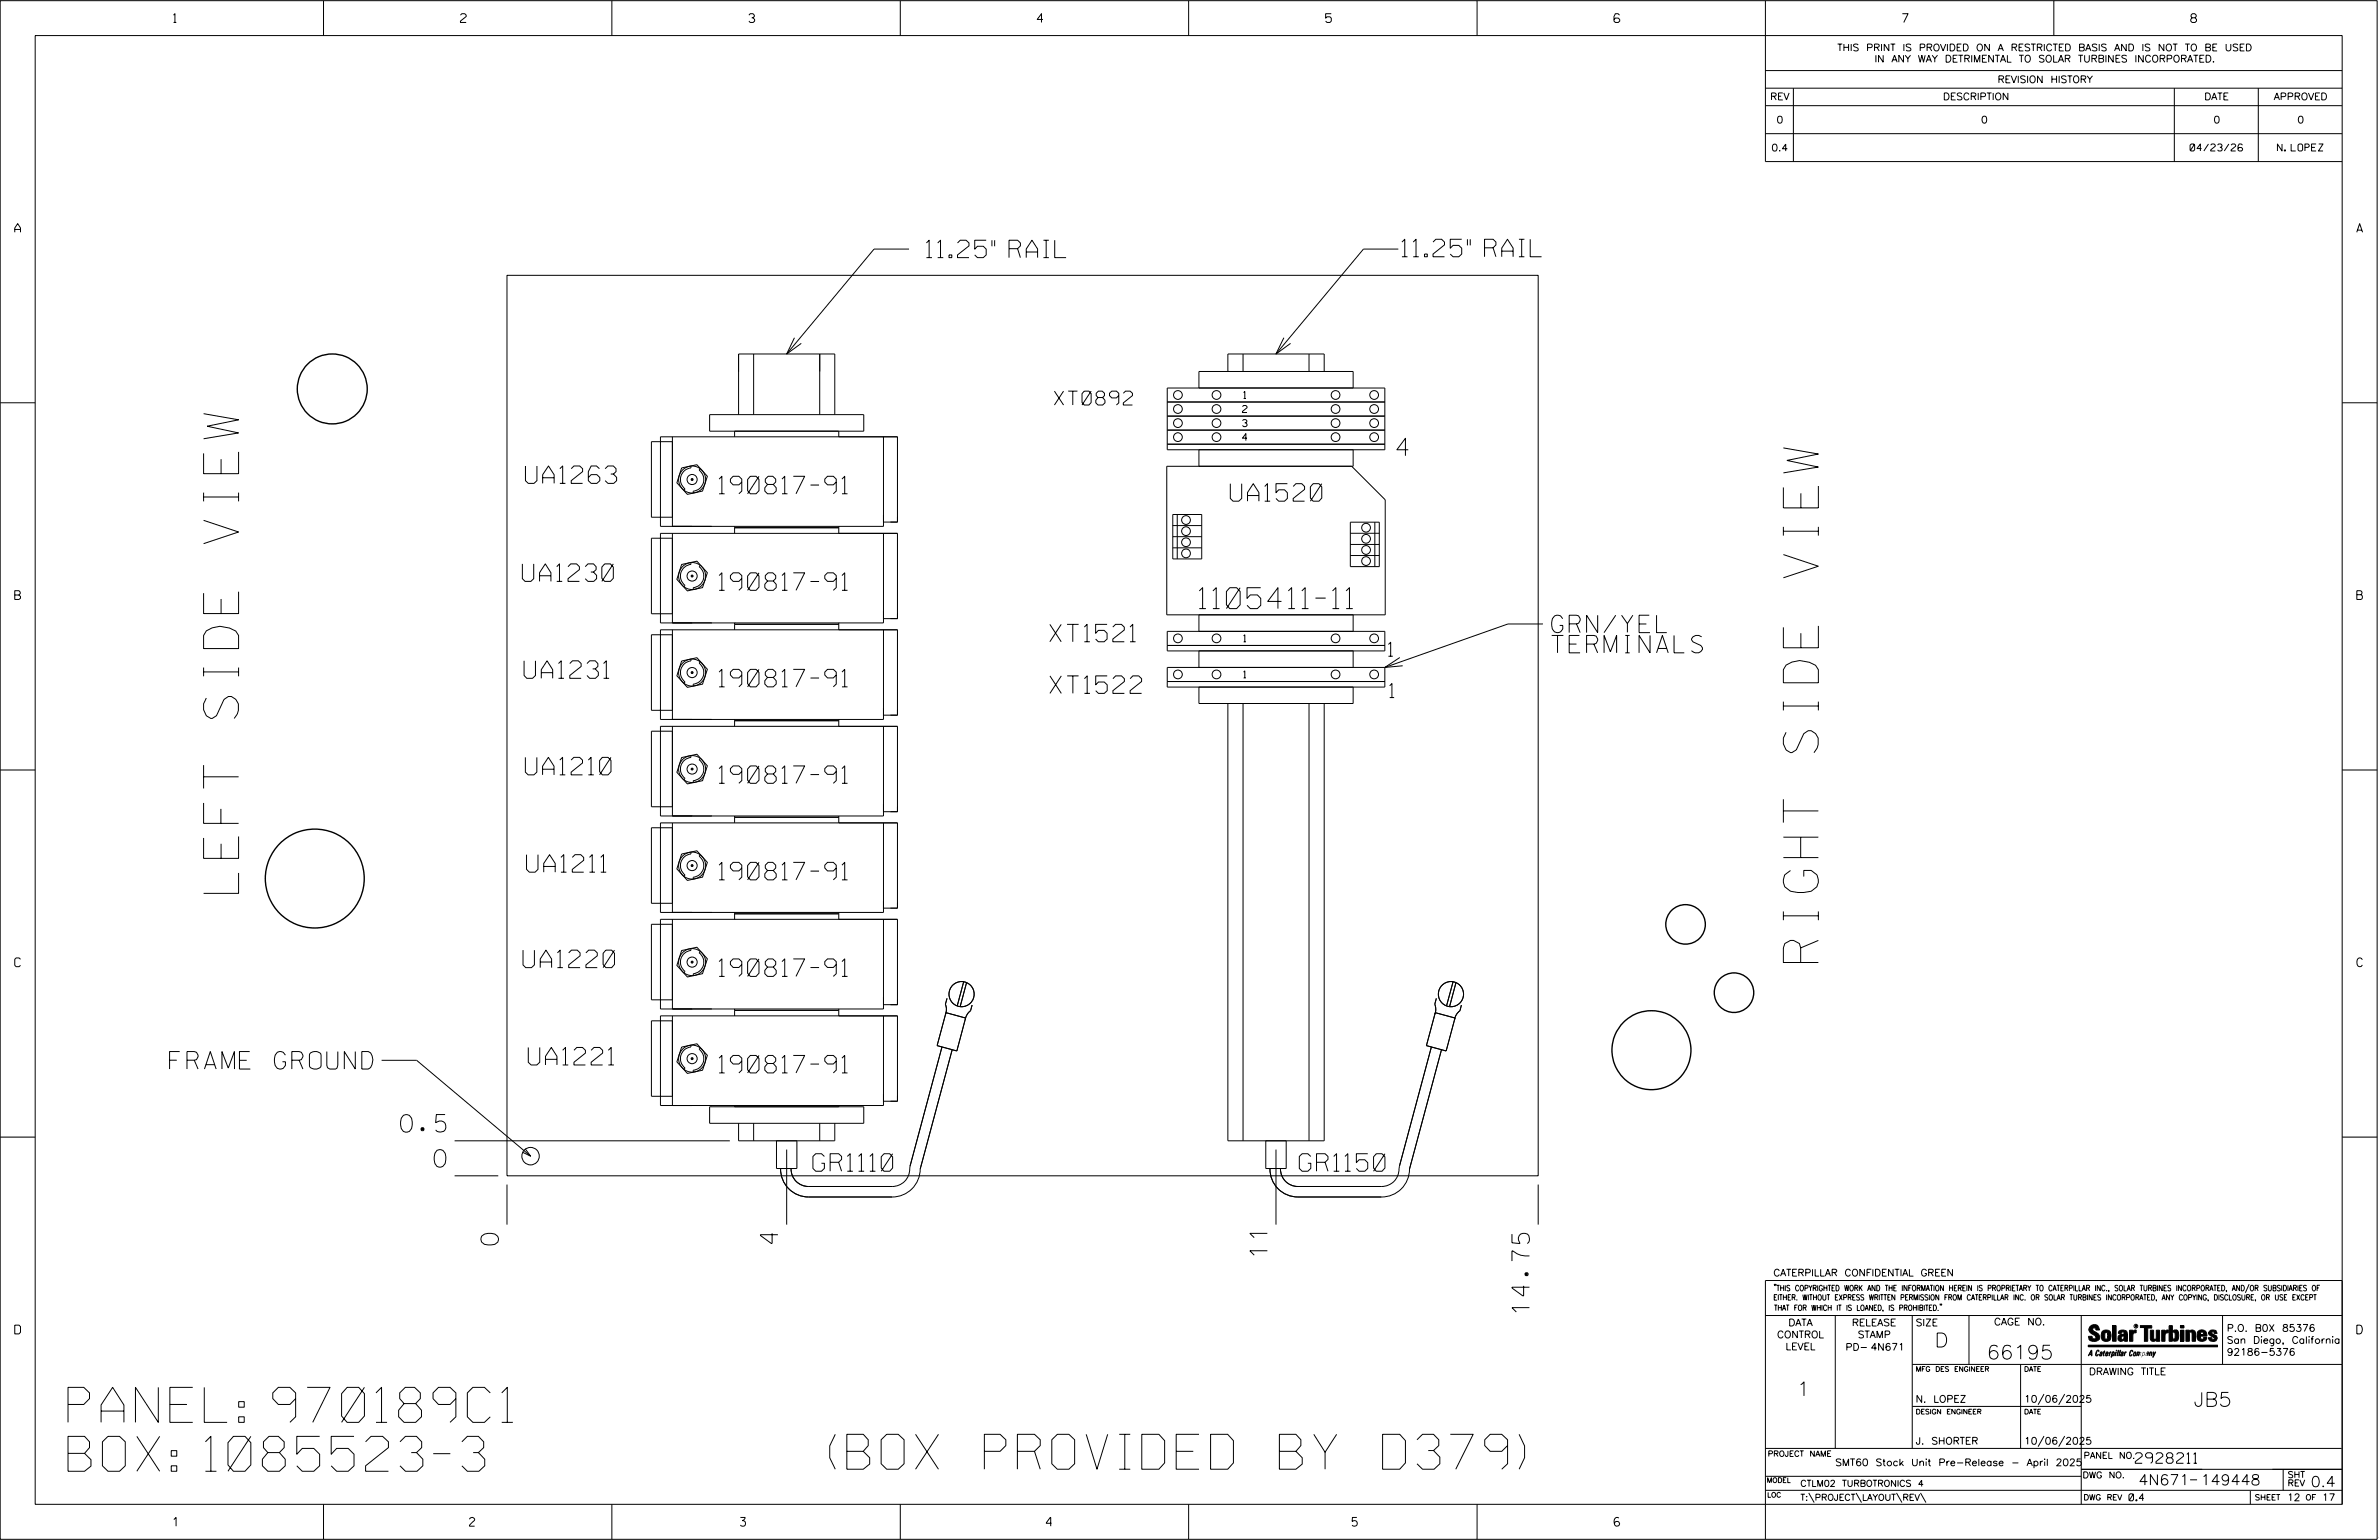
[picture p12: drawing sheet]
<svg xmlns="http://www.w3.org/2000/svg" width="864mm" height="559mm" viewBox="0 0 864 559" stroke-linecap="round" stroke-linejoin="round" font-family="sans-serif">
<defs><g id="words">
<g font-size="12.7">
<text x="86.6" y="324.2" transform="rotate(-90 86.6 324.2)">LEFT SIDE VIEW</text>
<text x="660.1" y="349.3" transform="rotate(-90 660.1 349.3)">RIGHT SIDE VIEW</text>
<text x="24.7" y="516.1">PANEL: 970189C1</text>
<text x="24.7" y="533.9">BOX: 1085523-3</text>
<text x="301.2" y="533.1">(BOX PROVIDED BY D379)</text>
</g>
<text font-size="7.6" x="435.4" y="220.8">1105411-11</text>
<g font-size="6.3">
<text x="336.3" y="93.5">11.25&quot; RAIL</text>
<text x="508.9" y="93.2">11.25&quot; RAIL</text>
<text x="507.1" y="165.4">4</text>
<text x="190.8" y="175.4">UA1263</text>
<text x="261" y="179.2">190817-91</text>
<text x="446.6" y="181.9">UA1520</text>
<text x="189.6" y="211">UA1230</text>
<text x="261" y="214.2">190817-91</text>
<text x="381.1" y="232.9">XT1521</text>
<text x="563.3" y="229.6">GRN/YEL</text>
<text x="563.3" y="236.9">TERMINALS</text>
<text x="190.2" y="246.1">UA1231</text>
<text x="261" y="249.2">190817-91</text>
<text x="381.1" y="251.6">XT1522</text>
<text x="190.7" y="281.2">UA1210</text>
<text x="261" y="284.3">190817-91</text>
<text x="191.2" y="316.5">UA1211</text>
<text x="261" y="319.3">190817-91</text>
<text x="189.9" y="351.1">UA1220</text>
<text x="261" y="354.3">190817-91</text>
<text x="61.5" y="387.9">FRAME GROUND</text>
<text x="191.8" y="386.4">UA1221</text>
<text x="261" y="389.3">190817-91</text>
<text x="145.4" y="410.8">0.5</text>
<text x="157.6" y="423.5">0</text>
<text x="295.1" y="425">GR1110</text>
<text x="471.7" y="425">GR1150</text>
<text x="180.9" y="451.7" transform="rotate(-90 180.9 451.7)">0</text>
<text x="282.4" y="451.2" transform="rotate(-90 282.4 451.2)">4</text>
<text x="460" y="456" transform="rotate(-90 460 456)">11</text>
<text x="555.2" y="476.6" transform="rotate(-90 555.2 476.6)">14.75</text>
</g>
<g font-size="5.1">
<text x="382.8" y="147">XT0892</text>
<text x="504" y="238.1">1</text>
<text x="504.5" y="253.1">1</text>
<text x="702.3" y="488.8">D</text>
<text x="721.2" y="493.2">66195</text>
<text x="652.2" y="506.5">1</text>
<text x="796.3" y="510.3">JB5</text>
</g>
<g font-size="3.8">
<text x="775.1" y="531">2928211</text>
<text x="776.3" y="538.9">4N671</text>
<text x="798.8" y="538.9">149448</text>
<text x="838.8" y="539.5">0.4</text>
</g>
<g font-size="3.2">
<text x="63" y="8.2">1</text>
<text x="167.2" y="8.2">2</text>
<text x="271.8" y="8.2">3</text>
<text x="376.5" y="8.2">4</text>
<text x="481.2" y="8.2">5</text>
<text x="690.6" y="8.2">7</text>
<text x="795.3" y="8.2">8</text>
<text x="5.4" y="84.3">A</text>
<text x="855.5" y="84.3">A</text>
<text x="5.4" y="217.5">B</text>
<text x="855.6" y="217.5">B</text>
<text x="5.4" y="350.8">C</text>
<text x="855.6" y="350.8">C</text>
<text x="5.4" y="484">D</text>
<text x="855.6" y="484">D</text>
<text x="62.8" y="553.8">1</text>
<text x="170.4" y="553.8">2</text>
<text x="268.8" y="553.8">3</text>
<text x="379.8" y="553.8">4</text>
<text x="490.8" y="553.8">5</text>
<text x="585.9" y="553.8">6</text>
</g>
<g font-size="2.5">
<text x="666.9" y="18.5">THIS PRINT IS PROVIDED ON A RESTRICTED BASIS AND IS NOT TO BE USED</text>
<text x="680.5" y="22.6">IN ANY WAY DETRIMENTAL TO SOLAR TURBINES INCORPORATED.</text>
<text x="725.1" y="30">REVISION HISTORY</text>
<text x="642.6" y="36.3">REV</text>
<text x="705.3" y="36.3">DESCRIPTION</text>
<text x="800.2" y="36.3">DATE</text>
<text x="825.4" y="36.3">APPROVED</text>
<text x="644.9" y="44.7">0</text>
<text x="719.1" y="44.7">0</text>
<text x="803.5" y="44.7">0</text>
<text x="834" y="44.7">0</text>
<text x="643" y="54.8">0.4</text>
<text x="795" y="54.8">04/23/26</text>
<text x="826.7" y="54.8">N. LOPEZ</text>
<text x="451" y="149.7">2</text>
<text x="451.5" y="144.6">1</text>
<text x="451" y="154.8">3</text>
<text x="451" y="159.9">4</text>
<text x="451.5" y="232.9">1</text>
<text x="451.5" y="246">1</text>
<text x="643.8" y="463">CATERPILLAR CONFIDENTIAL GREEN</text>
<text x="645.1" y="485.5">CONTROL</text>
<text x="649.2" y="481.1">DATA</text>
<text x="672.3" y="481.1">RELEASE</text>
<text x="674.4" y="485.5">STAMP</text>
<text x="695.4" y="481.1">SIZE</text>
<text x="723.8" y="480.8">CAGE NO.</text>
<text x="808.4" y="483.1">P.O. B0X 85376</text>
<text x="648.2" y="489.8">LEVEL</text>
<text x="669.9" y="490">PD- 4N671</text>
<text x="808.4" y="487.5">San Diego, California</text>
<text x="808.4" y="491.8">92186-5376</text>
<text x="758.3" y="498.9">DRAWING TITLE</text>
<text x="695.4" y="508.9">N. LOPEZ</text>
<text x="734.8" y="508.9">10/06/2025</text>
<text x="695.4" y="524.1">J. SHORTER</text>
<text x="734.8" y="524.1">10/06/2025</text>
<text x="666.2" y="531.9">SMT60 Stock Unit Pre-Release - April 2025</text>
<text x="772.8" y="544.6">0.4</text>
<text x="830.2" y="544.6">12</text>
<text x="842.9" y="544.6">17</text>
</g>
<g font-size="2.3">
<text x="756.4" y="529.2">PANEL NO.</text>
<text x="653.5" y="539.4">CTLM02 TURBOTRONICS 4</text>
<text x="756" y="536.3">DWG NO.</text>
<text x="830.4" y="539.3">REV</text>
<text x="830.4" y="536.2">SHT</text>
<text x="653.5" y="544.5">T:\PROJECT\LAYOUT\REV\</text>
</g>
<g font-size="2">
<text x="643.8" y="468.4">&quot;THIS COPYRIGHTED WORK AND THE INFORMATION HEREIN IS PROPRIETARY TO CATERPILLAR INC., SOLAR TURBINES INCORPORATED, AND/OR SUBSIDIARIES OF</text>
<text x="643.8" y="471.8">EITHER. WITHOUT EXPRESS WRITTEN PERMISSION FROM CATERPILLAR INC. OR SOLAR TURBINES INCORPORATED, ANY COPYING, DISCLOSURE, OR USE EXCEPT</text>
<text x="644" y="475.6">THAT FOR WHICH IT IS LOANED, IS PROHIBITED.&quot;</text>
<text x="641.7" y="528.5">PROJECT NAME</text>
<text x="756.3" y="544.3">DWG REV</text>
<text x="818.5" y="544.3">SHEET</text>
<text x="836.9" y="544.3">OF</text>
</g>
<g font-size="1.8">
<text x="695.4" y="497.6">MFG DES ENGINEER</text>
<text x="734.8" y="497.6">DATE</text>
<text x="695.4" y="513.1">DESIGN ENGINEER</text>
<text x="734.8" y="513.1">DATE</text>
<text x="641.3" y="538">MODEL</text>
<text x="641.5" y="543.3">LOC</text>
</g>
<text font-size=".9" x="775.1" y="481.7">R</text>
</g></defs>
<g fill="none" stroke="#000" stroke-width=".36">
<path d="M.1 .2h862.8v558.4h-862.8zM12.8 12.9h837.4v533h-837.4zM117.4 .2v12.7M222.1 .2v12.7M326.8 .2v12.7M431.5 .2v12.7M536.2 .2v12.7M587.9 5.5l-.5-.5h-1l-.5 1v1.7l.5 .4h1l.6-.4v-.6l-.6-.5h-1l-.5 .5M640.9 .2v58.4h209.3M745.6 .2v12.7M640.9 25.6h209.3M640.9 32h209.3"/>
<path d="M640.9 38.3h209.3M651 32v26.6M789.3 32v26.6M819.8 32v26.6M640.9 48.5h209.3M184 99.9h374.4v326.7h-374.4zM330 90.4h-12.7l-31.7 38M507.6 90.4h-12.7l-31.7 38M273.6 128.4v22.1M288.4 122.6l-2.8 5.8 5.3-3.8M297.6 128.4v22.1M445.7 134.8v-6.4h35v6.4"/>
<path d="M451.2 128.4v6.4M466.1 122.6l-2.9 5.8 5.3-3.8M475.2 128.4v6.4M.1 146.2h12.7M244.1 158.5v32.5M257.6 150.5h55.9v6h-55.9zM266.7 156.5v2M268.1 150.5v-22.1h34.9v22.1M304.5 156.5v2M320.7 158.5v32.5h-81v-32.5h86.1v30.9h-5.1M423.7 140.8h79v22.4h-79zM423.7 145.9h79"/>
<path d="M423.7 151h79M423.7 156.1h79M435.2 140.8v-6h56v6M850.2 146.2h12.7M244.1 160.3h-7.6v27.4h7.6M247.4 169.8l5.6-1.2 3.8 4.2-1.8 5.4-5.5 1.2-3.8-4.2zM250.8 169.1v.7a4.2 4.2 0 0 0-3.6 3 4.2 4.2 0 0 0 1.5 4.6l-.4 .5M254.2 170.1l-.4 .5a4.2 4.2 0 0 1 1.5 4.6 4.2 4.2 0 0 1-3.7 3l.1 .7M423.7 161.2h79M435.2 163.2v6M491.2 163.2v6h-67.7v53.9h79.3v-41.7l-12.1-12.2M244.1 195.3h-7.6v27.4h7.6"/>
<path d="M244.1 193.5v32.5M266.7 191.5h37.8M266.7 191v2.5M304.5 191v2.5M320.7 193.5v32.5h-81v-32.5h86.1v31h-5.1M425.7 186.7h10.5v16.1h-10.5zM425.7 194.7h10.5M425.7 198.8h10.5M425.7 190.7h10.5M427.4 186.7v16.1M490.2 189.5h10.5v16.1h-10.5zM490.2 197.6h10.5"/>
<path d="M490.2 193.5h10.5M499.1 189.5v16.1M247.4 204.8l5.6-1.2 3.8 4.2-1.8 5.4-5.5 1.2-3.8-4.2zM250.8 204.2v.6a4.3 4.3 0 0 0-3.6 3.1 4.3 4.3 0 0 0 1.5 4.5l-.4 .5M254.2 205.1l-.4 .5a4.2 4.2 0 0 1 1.5 4.6 4.2 4.2 0 0 1-3.7 3.1l.1 .6M490.2 201.6h10.5M244.1 230.3h-7.6v27.4h7.6M244.1 228.5v32.6M247.4 239.9l5.6-1.2 3.8 4.2-1.8 5.3-5.5 1.2-3.8-4.2zM250.8 239.2v.6a4.3 4.3 0 0 0-3.6 3.1 4.3 4.3 0 0 0 1.5 4.5l-.4 .6M266.7 226.5h37.8M266.7 226v2.5"/>
<path d="M304.5 226v2.5M320.7 228.5v32.6h-81v-32.6h86.1v31h-5.1M423.7 229.1h79v7.1h-79zM423.7 234.2h79M435.2 223.1v6M435.2 236.2v6M491.2 223.1v6M491.2 236.2v6M508.1 238.6l-5.4 3.6 6.5-.6M560.1 226.4h-12.7l-44.7 15.8M254.2 240.1l-.4 .6a4.2 4.2 0 0 1 1.5 4.5 4.2 4.2 0 0 1-3.7 3l.1 .7M423.7 242.2h79v7.1h-79z"/>
<path d="M423.7 247.3h79M435.2 249.3v6h56v-6M445.7 255.3v158.6h35v-158.6M451.2 255.3v158.6M475.2 255.3v158.6M.1 279.4h12.7M244.1 265.3h-7.6v27.4h7.6M244.1 263.6v32.5M247.4 274.9l5.6-1.2 3.8 4.2-1.8 5.4-5.5 1.1-3.8-4.2zM250.8 274.2v.6a4.2 4.2 0 0 0-3.6 3.1 4.2 4.2 0 0 0 1.5 4.5l-.4 .6M254.2 275.2l-.4 .5a4.2 4.2 0 0 1 1.5 4.5 4.2 4.2 0 0 1-3.7 3.1l.1 .7M266.7 261.5h37.8"/>
<path d="M266.7 261.1v2.5M304.5 261.1v2.5M320.7 263.6v32.5h-81v-32.5h86.1v30.9h-5.1M850.2 279.4h12.7M244.1 298.6v32.5M266.7 296.5h37.8M266.7 296.1v2.5M304.5 296.1v2.5M320.7 298.6v32.5h-81v-32.5h86.1v30.9h-5.1M244.1 300.4h-7.6v27.4h7.6M247.4 309.9l5.6-1.2 3.8 4.2-1.8 5.4-5.5 1.2-3.8-4.2zM250.8 309.2v.7a4.2 4.2 0 0 0-3.6 3 4.2 4.2 0 0 0 1.5 4.6l-.4 .5"/>
<path d="M254.2 310.2l-.4 .5a4.2 4.2 0 0 1 1.5 4.5 4.2 4.2 0 0 1-3.7 3.1l.1 .7M244.1 335.4h-7.6v27.4h7.6M244.1 333.6v32.5M266.7 331.6h37.8M266.7 331.1v2.5M304.5 331.1v2.5M320.7 333.6v32.5h-81v-32.5h86.1v31h-5.1M247.4 344.9l5.6-1.2 3.8 4.2-1.8 5.4-5.5 1.2-3.8-4.2zM250.8 344.2v.7a4.3 4.3 0 0 0-3.6 3.1 4.3 4.3 0 0 0 1.5 4.5l-.4 .5M254.2 345.2l-.4 .5a4.2 4.2 0 0 1 1.5 4.6 4.2 4.2 0 0 1-3.7 3l.1 .7M349.8 356.3l-2.3 8.7M350.9 356.6l-2.4 8.7"/>
<path d="M527.5 356.3l-2.4 8.7M528.5 356.6l-2.3 8.7M244.1 370.4h-7.6v27.4h7.6M244.1 368.6v32.5M247.4 379.9l5.6-1.2 3.8 4.2-1.8 5.4-5.5 1.2-3.8-4.2zM250.8 379.2v.7a4.3 4.3 0 0 0-3.6 3.1 4.3 4.3 0 0 0 1.5 4.5l-.4 .6M266.7 366.6h37.8M266.7 366.1v2.5M304.5 366.1v2.5M320.7 368.6v32.5h-81v-32.5h86.1v31h-5.1M341.9 379.9l-11.6 43.3a6.6 6.6 0 0 1-6.4 7.3h-30.4a6.3 6.3 0 0 1-6.3-6.5M343.4 367.5l7.1 1.9-3.2 12-7.1-2z"/>
<path d="M343.8 362.3l-.6 2.1 .4 1.8-.3 1.7M352.9 364.7l-.6 2-1.2 1.4-.7 1.8M519.6 379.9l-11.6 43.3a6.6 6.6 0 0 1-6.5 7.3h-30.3a6.3 6.3 0 0 1-6.4-6.5M521 367.5l7.2 1.9-3.2 12-7.2-2zM521.4 362.3l-.6 2.1 .4 1.8-.3 1.7M530.5 364.7l-.5 2-1.3 1.4-.7 1.8M138.5 384.7h12.7l41.4 34.8M254.2 380.2l-.4 .6a4.2 4.2 0 0 1 1.5 4.5 4.2 4.2 0 0 1-3.7 3l.1 .7M345.7 380.9l-11.7 43.3a10.2 10.2 0 0 1-10.1 10.1h-30.4a10.2 10.2 0 0 1-10.1-10.3M523.3 380.9l-11.6 43.3a10.1 10.1 0 0 1-10.2 10.1h-30.3a10.1 10.1 0 0 1-10.2-10.3M.1 412.6h12.7M165 413.9h99.9"/>
<path d="M190.7 416.9l1.9 2.6-2.9-1.4M257.6 401.6h55.9v6h-55.9zM266.7 401.1v.5M268.1 407.6v6.3h34.9v-6.3M273.6 407.6v6.3M281.9 413.9v10.1h7.4v-10.1M285.6 417.1v27.3M297.6 407.6v6.3M304.5 401.1v.5M459.5 413.9v10.1h7.4v-10.1M463.2 417.1v27.3M850.2 412.6h12.7"/>
<path d="M165 426.6h15.9M184 429.8v14.6M558.4 429.8v14.6M640.9 477.3h209.3M644.2 466.1l-.1 .4M644.7 466.1l-.2 .4M666.2 477.3v48.3M694.2 477.3v48.3M704.4 473.3l-.1 .4M704.8 473.3l-.1 .4M714.8 477.3v17.8M755.5 477.3v68.6"/>
<path d="M806.8 477.3v17.8M816.5 466l-1.4 3.1M850.2 464.6h-209.3v94M850.2 464.8v81.1M694.2 495.1h156M733.5 495.1v30.5M758.6 481.4a2.02 2.02 0 0 1 3.1-.1l.5 1.3h-1.3l-.2-.6-.4-.2-.6 .1-.1 .4 .4 .7a2.46 2.46 0 0 1 2.2 2.9 2.83 2.83 0 0 1-3.8 .3l-.3-1.3h1.3l.2 .7 .6 .3 .5-.2 .2-.5-.4-.6-1.9-1.2-.4-.9zM759.2 491.3h-.7l.7-1.2v1.9h.2l-.1-2.1-1.3 2.1 .5-.5h.7M761.3 490l.3-.2 .4 .3-.1 .3-.3-.4-.4 .3-.3 1.6h.4l.4-.5-.3 .6-.4 .1-.3-.4zM762.6 490.6l.5-.1-.1 1.4h-.9a.74 .74 0 0 1 .9-.8l-.3 .7-.5 .1 .2-.5 .6-.2v-.5l-.7 .2zM763 483.2a2.17 2.17 0 0 1 3.1 0l.3 1.4-.3 1.5a2.17 2.17 0 0 1-3.1 0l-.3-1.5zM763.6 490.5l.4-.4 .2 .6h-.3l-.3 .9 .2 .4-.3-.1z"/>
<path d="M764.1 483.7l.5-.4 .4 .3v2.2l-.4 .2-.5-.2zM764.6 491.1l.6 .2v-.7l-.4-.1-.4 .6-.1 .8h.6M764.6 491.1l-.1 .8h.4M764.6 482.6v.8M764.8 490.7l.4 .1v.3h-.6zM765 491.5l-.1 .4zM766 490.5l-.5 1.5zM766 490.8l.4-.3-.4 .4M766.9 481h1.3v5.7h-1.3zM767 490.8l.5 .1-.3 .8-.4 .2zM767.3 490.5h-.5l-.5 2M767.3 490.5a.8 .8 0 0 1 .2 1 .8 .8 0 0 1-.9 .4l-.1 .6"/>
<path d="M767.3 490.5l-.1 .2M768.1 490.5l-.4 1.5zM768.2 489.9h.3l-.1 .2h-.2zM769 489.9l-.5 2.1zM769.7 489.9l-.6 2.1zM770.1 491.4l.5-.3-.5 .8zM770.4 491.9h.1M770.6 491.1l.1-.4-.7 .2 .1-.3 .6-.1 .2 .3-.5 1.1M770.6 491.1a.74 .74 0 0 0-.8 .8h.6M771 484.8h-.7l-.3 .6 .4 .7 .5-.3 .1-2.4h-.8l-.1 .4h-1.2a1.71 1.71 0 0 1 1.8-1.3 1.71 1.71 0 0 1 1.6 1.4v2.8h-1.1l-.1-.6M771 484.2l-1.5 .1a1.41 1.41 0 0 0 0 2.4l.5 .1 1.1-.7M771.2 486.1h-.1"/>
<path d="M771.4 490.5l.1 .3 .4-.3-.9 1.5zM771.5 490.8h.1M773 482.7h1.2v.5l.5-.5 .7-.1v1h-.6l-.5 .4-.1 2.7h-1.2zM773.3 490.3l.6-.4 .4 .2-.1 .4-.3-.4a1.28 1.28 0 0 0-.5 1.8l.6-.4-.1 .4-.8 .1zM774.7 490.8l.5-.3a.88 .88 0 0 1 .2 .9 .88 .88 0 0 1-.7 .7l-.2-.2zM774.8 490.9h.5l-.3 1h-.3l-.2-.2zM775.2 490.5l-.1 .2M776.8 481h4.3v.9h-1.5v4.8h-1.3M776.8 490.6l-.8 .2v-.3l-.4 1.5 .8-1.3v1.3l.3-1.2M779.3 491.1h.4M779.6 490.5h.3l-.3 1.4M779.6 490.7h.2l-.1 .4"/>
<path d="M779.7 491.1l-.1 .4M779.7 491.1l-.4 .2M780.1 492l.4-1.5 .1 .3 .3-.3 .3 .2-.3 1.3v-1.3l-.7 1.3M780.6 482.7h1.2v2.7l.1 .4 .4 .3 .4-.7v-2.7h1.2l.1 4h-1.3v-.5l-1.1 .6-.7-.3-.3-.7zM781.6 492.5l1-2-.8 1.3-.2-1.3-.2 2M784.7 482.7h1.2v.5l.5-.5 .7-.1v1h-.5l-.6 .4-.1 2.7h-1.2zM787.4 481h1.2v2a1.4 1.4 0 0 1 2.2 .2l.1 1.4-.4 1.9-1.5 .1-.4-.5v-1l.5 .9 .5-.3v-2.1l-.5-.4-.5 .7v2.8h-1.2zM791.5 482.7h1.3v4h-1.3zM791.5 481h1.3v.9h-1.3zM793.5 482.7h1.3v.4l.7-.5 1.1 .2 .4 .6v3.3h-1.2l-.3-3.4-.7 .2v3.2h-1.3zM794.8 483.1h.1M797.7 483.2a1.92 1.92 0 0 1 2.4-.5 1.92 1.92 0 0 1 1 2.1h-2.3v.8l.6 .5 .5-.3v-.5h1.2a1.83 1.83 0 0 1-2.1 1.4 1.83 1.83 0 0 1-1.5-2.1z"/>
<path d="M798.8 484.2v.6M799.1 483.4h.6l.2 .8h-1.1zM804.6 482.9a1.84 1.84 0 0 0-2.9 .8 3.3 3.3 0 0 0 2.2 1.9l-.5 .5-.4-.3-.1-.4h-1.2l.1 .6a1.92 1.92 0 0 0 2.9 .4M804.9 483.8h-1.2l-.2-.6-.5 .1-.1 .3 .1 .3 1.8 .9M805.1 488.1h-47.1v.6h47.1M694.2 510.3h61.3M742 505.8l-2.2 3.9M749.5 505.8l-2.2 3.9M640.9 525.6h209.2M640.9 535.7h114.6M742 521.1l-2.2 3.8M749.5 521.1l-2.2 3.8"/>
<path d="M755.5 533.2h94.7M795 537h2.6M828.8 533.2v7.6M117.4 545.9v12.7M222.1 545.9v12.7M326.8 545.9v12.7M431.5 545.9v12.7M536.2 545.9v12.7M640.9 540.8h209.3M656.6 541.7l2 3.5M673.8 541.7l1.9 3.5M688.4 541.7l2 3.5"/>
<path d="M697.2 541.7l1.9 3.5M816.9 541v4.9"/>
<circle cx="427.6" cy="158.6" r="1.59"/>
<circle cx="427.6" cy="153.5" r="1.59"/>
<circle cx="427.6" cy="148.4" r="1.59"/>
<circle cx="427.6" cy="143.3" r="1.59"/>
<circle cx="441.6" cy="158.6" r="1.59"/>
<circle cx="441.6" cy="148.4" r="1.59"/>
<circle cx="441.6" cy="153.5" r="1.59"/>
<circle cx="441.6" cy="143.3" r="1.59"/>
<circle cx="484.8" cy="158.6" r="1.59"/>
<circle cx="484.8" cy="153.5" r="1.59"/>
<circle cx="484.8" cy="148.4" r="1.59"/>
<circle cx="484.8" cy="143.3" r="1.58"/>
<circle cx="498.8" cy="158.6" r="1.59"/>
<circle cx="498.8" cy="148.4" r="1.59"/>
<circle cx="498.8" cy="153.5" r="1.59"/>
<circle cx="498.8" cy="143.3" r="1.58"/>
<circle cx="251.2" cy="174" r=".36"/>
<circle cx="251.2" cy="174" r="1.84"/>
<circle cx="251.2" cy="174" r="4.9"/>
<circle cx="430.5" cy="192.7" r="1.59"/>
<circle cx="430.5" cy="188.7" r="1.59"/>
<circle cx="430.5" cy="196.8" r="1.58"/>
<circle cx="495.9" cy="195.5" r="1.59"/>
<circle cx="495.9" cy="191.5" r="1.59"/>
<circle cx="495.9" cy="199.6" r="1.59"/>
<circle cx="251.2" cy="209" r=".36"/>
<circle cx="251.3" cy="209" r="1.83"/>
<circle cx="251.3" cy="209" r="4.9"/>
<circle cx="430.5" cy="200.8" r="1.59"/>
<circle cx="495.9" cy="203.6" r="1.59"/>
<circle cx="427.6" cy="231.6" r="1.59"/>
<circle cx="441.6" cy="231.6" r="1.59"/>
<circle cx="484.8" cy="231.6" r="1.59"/>
<circle cx="498.8" cy="231.6" r="1.59"/>
<circle cx="251.2" cy="244" r=".36"/>
<circle cx="251.3" cy="244" r="1.83"/>
<circle cx="251.3" cy="244.1" r="4.9"/>
<circle cx="427.6" cy="244.7" r="1.59"/>
<circle cx="441.6" cy="244.7" r="1.59"/>
<circle cx="484.8" cy="244.7" r="1.59"/>
<circle cx="498.8" cy="244.7" r="1.59"/>
<circle cx="251.3" cy="279.1" r="4.9"/>
<circle cx="251.3" cy="279.1" r="1.83"/>
<circle cx="251.3" cy="279.1" r=".35"/>
<circle cx="251.2" cy="314.1" r=".36"/>
<circle cx="251.2" cy="314.1" r="1.84"/>
<circle cx="251.2" cy="314.1" r="4.9"/>
<circle cx="251.2" cy="349.1" r=".35"/>
<circle cx="251.3" cy="349.1" r="1.83"/>
<circle cx="251.3" cy="349.1" r="4.9"/>
<circle cx="349.1" cy="360.7" r="4.6"/>
<circle cx="526.7" cy="360.7" r="4.6"/>
<circle cx="251.2" cy="384.1" r=".36"/>
<circle cx="251.3" cy="384.1" r="4.9"/>
<circle cx="251.3" cy="384.1" r="1.83"/>
<circle cx="192.6" cy="419.5" r="3.2"/>
<circle cx="775.4" cy="481.2" r=".69"/>
</g>
<g fill="#000">
<path d="M768.1 490.5l-.4 1.5zM768.2 489.9h.3l-.1 .2h-.2zM769 489.9l-.5 2.1zM769.7 489.9l-.6 2.1zM791.5 481h1.3v.9h-1.3zM791.5 482.7h1.3v4h-1.3zM758 488.1h47.1v.6h-47.1z"/>
<path d="M759.2 489.9l-1.2 2.1 .5-.5h.7v.5h.2zM759.2 490.1v1.2h-.7z" fill-rule="evenodd"/>
<path d="M758.6 481.4a2.02 2.02 0 0 1 3.1-.1l.5 1.3h-1.3l-.2-.6-.4-.2-.6 .1-.1 .4 .4 .7a2.46 2.46 0 0 1 2.2 2.9 2.83 2.83 0 0 1-3.8 .3l-.3-1.3h1.3l.2 .7 .6 .3 .5-.2 .2-.5-.4-.6-1.9-1.2-.4-.9z" fill-rule="evenodd"/>
<path d="M761.3 490l.3-.2 .4 .3-.1 .3-.3-.4-.4 .3-.3 1.6h.4l.4-.5-.3 .6-.4 .1-.3-.4z" fill-rule="evenodd"/>
<path d="M762.6 490.6l.5-.1-.1 1.4h-.9a.74 .74 0 0 1 .9-.8l-.6 .3-.2 .5 .5-.1 .3-.6v-.5l-.7 .2z" fill-rule="evenodd"/>
<path d="M763.6 490.5l.4-.4 .2 .6h-.3l-.3 .9 .2 .4-.3-.1z" fill-rule="evenodd"/>
<path d="M764.8 490.5l.5 .3-.1 .5h-.6l.6-.2v-.3l-.4-.1-.3 1.2h.4l.3-.4-.6 .6-.3-.2v-.4z" fill-rule="evenodd"/>
<path d="M763 483.2a2.17 2.17 0 0 1 3.1 0l.3 1.4-.3 1.5a2.17 2.17 0 0 1-3.1 0l-.3-1.5zM764.1 483.7v2.1l.5 .2 .4-.2v-2.2l-.4-.3z" fill-rule="evenodd"/>
<path d="M766 490.5v.3l.4-.1-.4 .2-.5 1.1z" fill-rule="evenodd"/>
<path d="M766.8 490.5l-.5 2 .3-.6a.71 .71 0 0 0 .9-.5 .71 .71 0 0 0-.4-.9zM767 490.8l.5 .1-.3 .8-.4 .2z" fill-rule="evenodd"/>
<path d="M766.9 481h1.3v5.7h-1.3z" fill-rule="evenodd"/>
<path d="M770.1 490.6l.6-.1 .2 .3-.4 1.2-.5 .1-.2-.5 .3-.5h.5l-.7 .5v.3l.4-.1 .4-.9-.5-.2-.2 .2z" fill-rule="evenodd"/>
<path d="M769.4 482.8l-.5 1h1.2l.1-.4h.8v.8l-1.5 .1a1.41 1.41 0 0 0 0 2.4l.5 .1 1.1-.7 .1 .6h1.1v-2.8a1.79 1.79 0 0 0-2.4-1.2zM770.3 484.8h.7l-.1 1-.5 .3-.4-.7z" fill-rule="evenodd"/>
<path d="M771.4 490.5l.1 .3 .4-.3-.9 1.5z" fill-rule="evenodd"/>
<path d="M773 482.7h1.2v.5l.5-.5 .7-.1v1h-.6l-.5 .4-.1 2.7h-1.2z" fill-rule="evenodd"/>
<path d="M773.3 490.3l.6-.4 .4 .2-.1 .4-.3-.4a1.28 1.28 0 0 0-.5 1.8l.6-.4-.3 .5h-.6z" fill-rule="evenodd"/>
<path d="M774.7 490.8l-.2 1.1h.7a.96 .96 0 0 0 0-1.4zM774.8 490.9h.5l-.1 .6-.5 .4-.2-.2z" fill-rule="evenodd"/>
<path d="M776 490.5v.3l.4-.3 .2 .3 .7-.2-.3 1.4v-1.3l-.6 1.3v-1.3l-.8 1.3z" fill-rule="evenodd"/>
<path d="M776.8 481h4.3v.9h-1.5v4.8h-1.3v-4.8h-1.5z" fill-rule="evenodd"/>
<path d="M777.9 490.5l-.5 2 .3-.6a.71 .71 0 0 0 .9-.5 .71 .71 0 0 0-.4-.9zM778.1 490.8l.3-.1 .1 .4-.5 .8-.2-.5z" fill-rule="evenodd"/>
<path d="M779.3 490.6l.6-.1-.3 1.5-.7-.1a.67 .67 0 0 1 .8-.8l-.6 .3-.1 .5 .4-.1 .4-.9-.4-.2-.3 .2z" fill-rule="evenodd"/>
<path d="M780.5 490.5l.1 .3 .3-.3 .3 .2-.3 1.3v-1.3l-.8 1.3z" fill-rule="evenodd"/>
<path d="M780.6 482.7h1.2v2.7l.1 .4 .4 .3 .4-.7v-2.7h1.2l.1 4h-1.3v-.5l-1.1 .6-.7-.3-.3-.7z" fill-rule="evenodd"/>
<path d="M781.6 490.5l.2 1.3 .8-1.3-1.2 2z" fill-rule="evenodd"/>
<path d="M784.7 482.7h1.2v.5l.5-.5 .7-.1v1h-.5l-.6 .4-.1 2.7h-1.2z" fill-rule="evenodd"/>
<path d="M787.4 481h1.2v2a1.4 1.4 0 0 1 2.2 .2l.1 1.4-.4 1.9-1.5 .1-.4-.5v-1l.5 .9 .5-.3v-2.1l-.5-.4-.5 .7v2.8h-1.2z" fill-rule="evenodd"/>
<path d="M793.5 482.7h1.3v.4a1.29 1.29 0 0 1 2.2 .3v3.3h-1.2l-.3-3.4-.7 .2v3.2h-1.3z" fill-rule="evenodd"/>
<path d="M797.7 483.2a1.92 1.92 0 0 1 2.4-.5 1.92 1.92 0 0 1 1 2.1h-2.3v.8l.6 .5 .5-.3v-.5h1.2a1.83 1.83 0 0 1-2.1 1.4 1.83 1.83 0 0 1-1.5-2.1zM799.1 483.4l-.3 .8h1.1l-.2-.8z" fill-rule="evenodd"/>
<path d="M801.9 483.2a1.94 1.94 0 0 1 3 .1v.5h-1.2l-.2-.6-.5 .1-.1 .3 .1 .3 1.8 .9a1.2 1.2 0 0 1 .1 1.3 1.2 1.2 0 0 1-1.2 .7l-1.6-.4-.4-1h1.2l.1 .4 .4 .3 .5-.5a3.3 3.3 0 0 1-2.2-1.9z" fill-rule="evenodd"/>
<circle cx="251.2" cy="174" r=".36"/>
<circle cx="251.2" cy="209" r=".36"/>
<circle cx="251.2" cy="244" r=".36"/>
<circle cx="251.3" cy="279.1" r=".35"/>
<circle cx="251.2" cy="314.1" r=".36"/>
<circle cx="251.2" cy="349.1" r=".35"/>
<circle cx="251.2" cy="384.1" r=".36"/>
<circle cx="761.4" cy="492" r=".07"/>
<circle cx="762.2" cy="485.1" r=".07"/>
<circle cx="769.3" cy="492" r=".07"/>
<circle cx="773.1" cy="486.7" r=".07"/>
<circle cx="791.5" cy="486.7" r=".07"/>
<circle cx="791.5" cy="481" r=".07"/>
<circle cx="794.8" cy="486.7" r=".07"/>
</g>
<g fill="none" stroke="#000" stroke-width=".51">
<circle cx="120.6" cy="141.1" r="12.7"/>
<circle cx="114.3" cy="318.8" r="17.9"/>
<circle cx="611.9" cy="335.4" r="7.2"/>
<circle cx="629.5" cy="360.2" r="7.2"/>
<circle cx="599.5" cy="381.1" r="14.3"/>
</g>
<use href="#words"/>
</svg>
